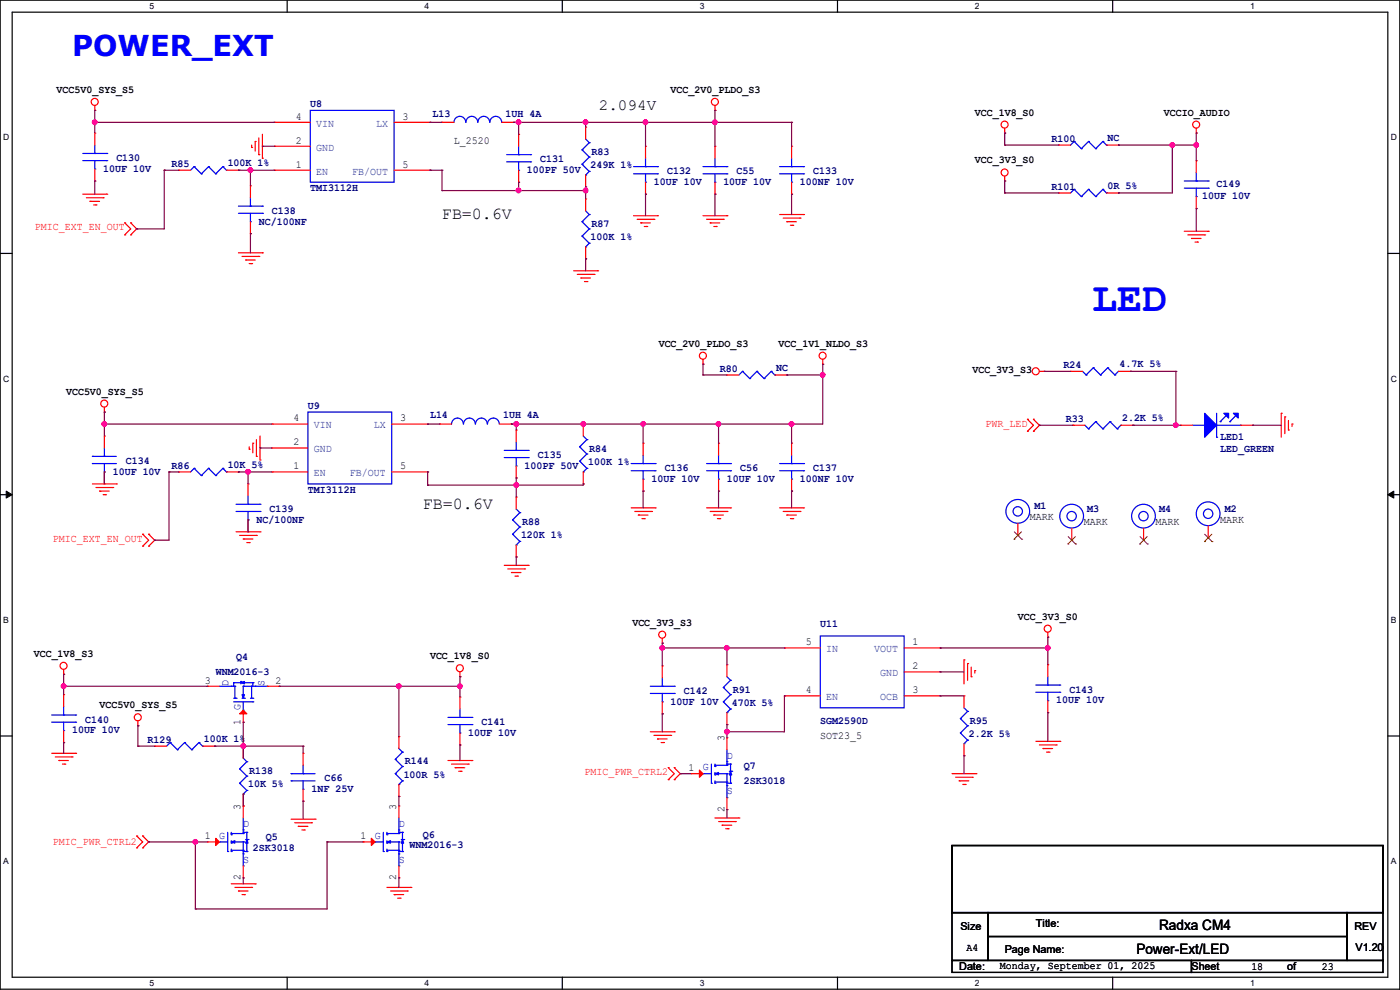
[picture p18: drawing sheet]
<svg xmlns="http://www.w3.org/2000/svg" width="297mm" height="210mm" viewBox="0 0 297 210" stroke-linecap="round" stroke-linejoin="round" font-family="sans-serif">
<defs><g id="words">
<text font-size="8.9" fill="#00f" x="231.7" y="65.9">LED</text>
<text font-size="6.1" fill="#00f" x="15.3" y="12">POWER_EXT</text>
<g font-size="3.6">
<text x="93.8" y="46.5">FB=0.6V</text>
<text x="89.7" y="108">FB=0.6V</text>
</g>
<text font-size="3.3" x="127" y="23.2">2.094V</text>
<g font-size="3">
<text x="245.9" y="197.4">Radxa CM4</text>
<text x="241.1" y="202.4">Power-Ext/LED</text>
</g>
<g font-size="2.3">
<text x="12" y="19.7">VCC5V0_SYS_S5</text>
<text x="142.3" y="19.7">VCC_2V0_PLDO_S3</text>
<text x="62.8" y="25.4">4</text>
<text x="85.4" y="25.4">3</text>
<text x="206.8" y="24.5">VCC_1V8_S0</text>
<text x="246.9" y="24.5">VCCIO_AUDIO</text>
<text x="62.8" y="35.6">1</text>
<text x="62.8" y="30.5">2</text>
<text x="85.4" y="35.6">5</text>
<text x="96.3" y="30.6">L_2520</text>
<text x="206.8" y="34.7">VCC_3V3_S0</text>
<text x="139.7" y="73.5">VCC_2V0_PLDO_S3</text>
<text x="165.1" y="73.5">VCC_1V1_NLDO_S3</text>
<text x="14" y="83.7">VCC5V0_SYS_S5</text>
<text x="206.3" y="79.1">VCC_3V3_S3</text>
<text x="62.3" y="89.4">4</text>
<text x="84.9" y="89.4">3</text>
<text x="62.3" y="94.5">2</text>
<text x="62.3" y="99.6">1</text>
<text x="84.9" y="99.6">5</text>
<text x="218.5" y="110.4">MARK</text>
<text x="229.9" y="111.4">MARK</text>
<text x="245.2" y="111.4">MARK</text>
<text x="258.9" y="110.9">MARK</text>
<text x="215.9" y="131.4">VCC_3V3_S0</text>
<text x="134.2" y="132.7">VCC_3V3_S3</text>
<text x="171" y="136.9">5</text>
<text x="193.6" y="136.9">1</text>
<text x="7.2" y="139.3">VCC_1V8_S3</text>
<text x="91.2" y="139.8">VCC_1V8_S0</text>
<text x="193.6" y="142">2</text>
<text x="43.5" y="145">3</text>
<text x="58.5" y="145">2</text>
<text x="171" y="147.1">4</text>
<text x="193.6" y="147.1">3</text>
<text x="21.1" y="150.2">VCC5V0_SYS_S5</text>
<text x="51.1" y="153.7" transform="rotate(-90 51.1 153.7)">1</text>
<text x="153.7" y="157.3" transform="rotate(-90 153.7 157.3)">3</text>
<text x="174" y="156.8">SOT23_5</text>
<text x="146.1" y="163.6">1</text>
<text x="51.1" y="171.7" transform="rotate(-90 51.1 171.7)">3</text>
<text x="84.1" y="171.7" transform="rotate(-90 84.1 171.7)">3</text>
<text x="153.7" y="172.3" transform="rotate(-90 153.7 172.3)">2</text>
<text x="43.5" y="178.1">1</text>
<text x="76.5" y="178.1">1</text>
<text x="51.1" y="186.7" transform="rotate(-90 51.1 186.7)">2</text>
<text x="84.1" y="186.7" transform="rotate(-90 84.1 186.7)">2</text>
<text x="203.8" y="197.2">Size</text>
<text x="219.8" y="196.7">Title:</text>
<text x="287.3" y="197.2">REV</text>
<text x="205" y="201.8">A4</text>
<text x="213.2" y="202.3">Page Name:</text>
<text x="287.6" y="201.8">V1.20</text>
<text x="203.5" y="205.8">Date:</text>
<text x="212.1" y="205.6">Monday, September 01, 2025</text>
<text x="252.8" y="205.8">Sheet</text>
<text x="265.5" y="205.9">18</text>
<text x="273.1" y="205.8">of</text>
<text x="280.5" y="205.9">23</text>
</g>
<g font-size="2.3" fill="#000080">
<text x="65.8" y="22.7">U8</text>
<text x="91.7" y="24.8">L13</text>
<text x="107.2" y="24.8">1UH 4A</text>
<text x="235" y="29.8">NC</text>
<text x="24.7" y="34.2">C130</text>
<text x="36.4" y="35.4">R85</text>
<text x="48.3" y="35.2">100K 1%</text>
<text x="114.6" y="34.4">C131</text>
<text x="125.3" y="35.7">249K 1%</text>
<text x="125.5" y="32.9">R83</text>
<text x="223.1" y="30.1">R100</text>
<text x="21.9" y="36.4">10UF 10V</text>
<text x="65.8" y="40.5">TMI3112H</text>
<text x="111.8" y="36.7">100PF 50V</text>
<text x="138.7" y="39.2">10UF 10V</text>
<text x="141.5" y="37">C132</text>
<text x="153.5" y="39.2">10UF 10V</text>
<text x="156.3" y="37">C55</text>
<text x="169.7" y="39.2">100NF 10V</text>
<text x="172.5" y="37">C133</text>
<text x="223.1" y="40.3">R101</text>
<text x="235" y="40">0R 5%</text>
<text x="258.1" y="39.8">C149</text>
<text x="54.9" y="47.6">NC/100NF</text>
<text x="57.7" y="45.3">C138</text>
<text x="255.1" y="42.3">10UF 10V</text>
<text x="125.3" y="50.9">100K 1%</text>
<text x="125.5" y="48.1">R87</text>
<text x="237.5" y="77.9">4.7K 5%</text>
<text x="152.7" y="78.9">R80</text>
<text x="164.6" y="78.6">NC</text>
<text x="225.6" y="78.1">R24</text>
<text x="65.3" y="86.7">U9</text>
<text x="91.2" y="88.8">L14</text>
<text x="106.7" y="88.8">1UH 4A</text>
<text x="226.1" y="89.5">R33</text>
<text x="238" y="89.3">2.2K 5%</text>
<text x="125" y="95.9">R84</text>
<text x="258.9" y="93.3">LED1</text>
<text x="258.9" y="95.9">LED_GREEN</text>
<text x="23.9" y="100.7">10UF 10V</text>
<text x="26.7" y="98.4">C134</text>
<text x="36.4" y="99.4">R86</text>
<text x="48.3" y="99.2">10K 5%</text>
<text x="111.3" y="99.4">100PF 50V</text>
<text x="114.1" y="97.2">C135</text>
<text x="124.8" y="98.7">100K 1%</text>
<text x="141" y="99.9">C136</text>
<text x="157" y="99.9">C56</text>
<text x="172.5" y="99.9">C137</text>
<text x="65.3" y="104.5">TMI3112H</text>
<text x="138.2" y="102.2">10UF 10V</text>
<text x="154.2" y="102.2">10UF 10V</text>
<text x="169.7" y="102.2">100NF 10V</text>
<text x="54.4" y="110.9">NC/100NF</text>
<text x="57.2" y="108.6">C139</text>
<text x="110.8" y="111.4">R88</text>
<text x="219.5" y="108.1">M1</text>
<text x="230.7" y="108.6">M3</text>
<text x="245.9" y="108.6">M4</text>
<text x="259.9" y="108.6">M2</text>
<text x="110.5" y="114.2">120K 1%</text>
<text x="174" y="133">U11</text>
<text x="45.8" y="143.1">WNM2016-3</text>
<text x="50.1" y="140.1">Q4</text>
<text x="142.3" y="149.5">10UF 10V</text>
<text x="145.1" y="147.2">C142</text>
<text x="155.2" y="149.7">470K 5%</text>
<text x="155.5" y="146.9">R91</text>
<text x="224.1" y="149.2">10UF 10V</text>
<text x="226.9" y="146.9">C143</text>
<text x="15.3" y="155.6">10UF 10V</text>
<text x="18.1" y="153.3">C140</text>
<text x="102.2" y="153.8">C141</text>
<text x="174" y="153.5">SGM2590D</text>
<text x="205.8" y="153.5">R95</text>
<text x="31.3" y="157.6">R129</text>
<text x="43.2" y="157.4">100K 1%</text>
<text x="99.4" y="156.1">10UF 10V</text>
<text x="205.5" y="156.3">2.2K 5%</text>
<text x="52.6" y="167">10K 5%</text>
<text x="52.9" y="164.2">R138</text>
<text x="68.9" y="165.7">C66</text>
<text x="85.6" y="165">100R 5%</text>
<text x="85.9" y="162.2">R144</text>
<text x="157.8" y="163.2">Q7</text>
<text x="157.8" y="166.2">2SK3018</text>
<text x="66.1" y="168">1NF 25V</text>
<text x="56.4" y="178.2">Q5</text>
<text x="86.9" y="180">WNM2016-3</text>
<text x="89.7" y="177.7">Q6</text>
<text x="53.6" y="180.5">2SK3018</text>
</g>
<g font-size="2.3" fill="#004080">
<text x="67.1" y="26.9">VIN</text>
<text x="79.8" y="26.9">LX</text>
<text x="67.1" y="32">GND</text>
<text x="67.1" y="37">EN</text>
<text x="74.7" y="37">FB/OUT</text>
<text x="66.6" y="96">GND</text>
<text x="66.6" y="90.9">VIN</text>
<text x="79.3" y="90.9">LX</text>
<text x="66.6" y="101">EN</text>
<text x="74.2" y="101">FB/OUT</text>
<text x="175.3" y="138.4">IN</text>
<text x="185.5" y="138.4">VOUT</text>
<text x="186.7" y="143.5">GND</text>
<text x="175.3" y="148.5">EN</text>
<text x="186.7" y="148.5">OCB</text>
</g>
<g font-size="2.3" fill="#f00">
<text x="7.4" y="48.9">PMIC_EXT_EN_OUT</text>
<text x="209.1" y="90.6">PWR_LED</text>
<text x="11.2" y="114.9">PMIC_EXT_EN_OUT</text>
<text x="124" y="164.5">PMIC_PWR_CTRL2</text>
<text x="11.2" y="179.2">PMIC_PWR_CTRL2</text>
</g>
<g font-size="2.3" fill="#00f">
<text x="48.5" y="145.6" transform="rotate(-90 48.5 145.6)">D</text>
<text x="56.1" y="145.6" transform="rotate(-90 56.1 145.6)">S</text>
<text x="51" y="150.7" transform="rotate(-90 51 150.7)">G</text>
<text x="154.2" y="160.9">D</text>
<text x="149.1" y="163.4">G</text>
<text x="154.2" y="168.5">S</text>
<text x="46.5" y="177.9">G</text>
<text x="51.6" y="175.4">D</text>
<text x="79.5" y="177.9">G</text>
<text x="84.6" y="175.4">D</text>
<text x="51.6" y="183">S</text>
<text x="84.6" y="183">S</text>
</g>
<g font-size="1.8">
<text x="31.7" y="1.9">5</text>
<text x="90.1" y="1.9">4</text>
<text x="148.5" y="1.9">3</text>
<text x="206.8" y="1.9">2</text>
<text x="265.2" y="1.9">1</text>
<text x=".7" y="29.8">D</text>
<text x="295.1" y="29.8">D</text>
<text x=".7" y="80.9">C</text>
<text x="295.1" y="80.9">C</text>
<text x=".7" y="132.1">B</text>
<text x="295.1" y="132.1">B</text>
<text x=".7" y="183.3">A</text>
<text x="295.1" y="183.3">A</text>
<text x="31.7" y="209.2">5</text>
<text x="90.1" y="209.2">4</text>
<text x="148.5" y="209.2">3</text>
<text x="206.8" y="209.2">2</text>
<text x="265.2" y="209.2">1</text>
</g>
</g></defs>
<path d="M0 0h297v209.8h-297zM2.6 2.6h291.8v204.7h-291.8z" fill="none" stroke="#000" stroke-width=".25"/>
<g fill="#fff">
<path d="M31.7 .3h1v2h-1z"/>
<path d="M31.7 207.6h1v1.9h-1z"/>
</g>
<path d="M60.9 0v2.6M60.9 207.3v2.5" fill="none" stroke="#000" stroke-width=".25"/>
<g fill="#fff">
<path d="M90.1 .3h1v2h-1z"/>
<path d="M90.1 207.6h1v1.9h-1z"/>
</g>
<path d="M119.3 0v2.6M119.3 207.3v2.5" fill="none" stroke="#000" stroke-width=".25"/>
<g fill="#fff">
<path d="M148.5 .3h.9v2h-.9z"/>
<path d="M148.5 207.6h.9v1.9h-.9z"/>
</g>
<path d="M177.7 0v2.6M177.7 207.3v2.5" fill="none" stroke="#000" stroke-width=".25"/>
<g fill="#fff">
<path d="M206.8 .3h1v2h-1z"/>
<path d="M206.8 207.6h1v1.9h-1z"/>
</g>
<path d="M236.1 0v2.6M236.1 207.3v2.5" fill="none" stroke="#000" stroke-width=".25"/>
<g fill="#fff">
<path d="M265.2 .3h1v2h-1z"/>
<path d="M265.2 207.6h1v1.9h-1z"/>
<path d="M.7 28.2h1.2v1.9h-1.2z"/>
<path d="M295.1 28.2h1.2v1.9h-1.2z"/>
<path d="M.7 79.3h1.2v2h-1.2z"/>
<path d="M295.1 79.3h1.2v2h-1.2z"/>
</g>
<path d="M0 53.8h2.6M294.4 53.8h2.6" fill="none" stroke="#000" stroke-width=".25"/>
<g fill="#fff">
<path d="M.7 130.5h1.2v2h-1.2z"/>
<path d="M295.1 130.5h1.1v2h-1.1z"/>
</g>
<path d="M0 104.9h2.6M294.4 104.9h2.6" fill="none" stroke="#000" stroke-width=".25"/>
<path d="M1.3 104.2l1.3 .7-1.3 .8zM294.4 104.9l1.3-.7v1.5z" fill="#000" stroke="#000" stroke-width=".21"/>
<g fill="#fff">
<path d="M.7 181.7h1.2v2h-1.2z"/>
<path d="M295.1 181.7h1.1v2h-1.1z"/>
</g>
<path d="M0 156.1h2.6M294.4 156.1h2.6M202 179.4h91.4v14.2h-91.4zM202 193.6h7.6v10.2h-7.6zM209.6 193.6h76.2v5.1h-76.2zM209.6 198.7h76.2v5.1h-76.2zM285.8 193.6h7.6v10.2h-7.6zM202 203.8h50.8v2.5h-50.8zM252.8 203.8h40.6v2.5h-40.6z" fill="none" stroke="#000" stroke-width=".25"/>
<g fill="none" stroke="#f00" stroke-width=".25">
<path d="M20.1 23.4h.1M20.1 28.2h.1M20.1 38.4h.1M20.1 22.4v1M20.1 28.2v2.6M20.1 35.9v2.5M37.9 36.1h.1M37.9 36.1h2.5M48 36.1h2.6M50.6 36.1h.1M53.1 39.4h.1M53.1 39.4v2.6"/>
<path d="M53.4 31.3h.1M53.4 30.8v.5M54.1 30h.1M54.1 30v2M54.9 32.8h.1M54.9 29.3v3.5M55.7 33.6h.1M55.7 28.5v5.1M58.2 36.1h.1M58.2 31h.1M58.2 26h.1M58.2 36.1h7.6"/>
<path d="M58.2 26h7.6M58.2 31h7.6M83.6 36.1h7.6M83.6 26h7.6M91.2 26h.1M91.2 36.1h.1M93.8 26h.1M93.8 26h2.5M106.5 26h2.5M109 26h.1M110 28.5h.1M110 38.7h.1"/>
<path d="M110 28.5v2.5M110 36.1v2.6M124.2 27h.1M124.2 39.7h.1M124.2 27v2.5M124.2 37.1v2.6M136.9 31h.1M136.9 31v2.6M136.9 38.7v2.5M151.7 23.4h.1M151.7 31h.1M151.7 22.4v1"/>
<path d="M151.7 31v2.6M151.7 38.7v2.5M167.9 31h.1M167.9 31v2.6M167.9 38.7v2.5M213.1 28.2h.1M213.1 38.4h.1M213.1 27.2v1M213.1 37.4v1M224.6 30.8h.1M224.6 30.8h2.5M234.7 30.8h2.6"/>
<path d="M237.3 30.8h.1M253.8 28.2h.1M253.8 34.1h.1M253.8 27.2v1M253.8 34.1v2.5M17.6 41.2h5M18.3 42h3.6M19.1 42.7h.1M19.1 42.7h2M19.9 43.5h.5M20.4 43.5h.1M21.9 42h.1"/>
<path d="M22.6 41.2h.1M26.5 47.3h.1M26.5 49.8h.1M26.5 47.3l1.2 1.3-1.2 1.2M27.7 49.8h.1M27.7 47.3h.1M27.7 47.3l1.3 1.3-1.3 1.2M50.6 53.6h5.1M51.4 54.4h3.5M52.1 55.2h.1M52.1 55.2h2M52.9 55.9h.5"/>
<path d="M53.1 49.6h.1M53.1 47v2.6M53.4 55.9h.1M54.9 54.4h.1M55.7 53.6h.1M121.7 57.4h5.1M122.5 58.2h3.5M123.2 59h.1M123.2 59h2.1M124 59.7h.5M124.2 42.2h.1M124.2 54.9h.1"/>
<path d="M124.2 42.2v2.5M124.2 52.4v2.5M124.5 59.7h.1M126 58.2h.1M126.8 57.4h.1M134.4 45.8h5.1M135.2 46.5h3.5M135.9 47.3h.1M135.9 47.3h2.1M136.7 48h.5M136.9 41.2h.1M137.2 48h.1"/>
<path d="M138.7 46.5h.1M139.5 45.8h.1M149.1 45.8h5.1M149.9 46.5h3.6M150.7 47.3h.1M150.7 47.3h2M151.4 48h.5M151.7 41.2h.1M151.9 48h.1M153.5 46.5h.1M154.2 45.8h.1M165.4 45.5h5.1"/>
<path d="M166.2 46.3h3.5M166.9 47h.1M166.9 47h2.1M167.7 47.8h.5M167.9 41.2h.1M168.2 47.8h.1M169.7 46.3h.1M170.5 45.5h.1M224.6 40.9h.1M224.6 40.9h2.5M234.7 40.9h2.6M237.3 40.9h.1"/>
<path d="M251.2 49.1h5.1M252 49.8h3.6M252.8 50.6h.1M252.8 50.6h2M253.5 51.4h.5M253.8 44.2h.1M253.8 41.7v2.5M254 51.4h.1M255.6 49.8h.1M256.3 49.1h.1M149.1 77.3h.1M149.1 76.2v1.1"/>
<path d="M154.2 79.5h.1M154.2 79.5h2.6M164.4 79.5h2.5M166.9 79.5h.1M174.5 77.3h.1M174.5 76.2v1.1M220.5 78.8h1M221.5 78.8h.1M227.1 78.8h.1M227.1 78.8h2.6M237.3 78.8h2.5M239.8 78.8h.1"/>
<path d="M22.1 87.4h.1M22.1 92.5h.1M22.1 86.4v1M22.1 92.5v2.5M52.9 95.3h.1M52.9 94.8v.5M53.6 94h.1M53.6 94v2.1M54.4 96.8h.1M54.4 93.3v3.5M55.2 97.6h.1M55.2 92.5v5.1"/>
<path d="M57.7 95h.1M57.7 90h.1M57.7 95h7.6M57.7 90h7.6M83.1 90h7.6M90.7 90h.1M93.3 90h.1M93.3 90h2.5M106 90h2.5M108.5 90h.1M109.5 91.2h.1M109.5 91.2v2.6"/>
<path d="M109.5 98.8v2.6M123.7 90h.1M123.7 90v2.5M136.4 94h.1M136.4 94v2.6M152.4 94h.1M152.4 94v2.6M167.9 94h.1M167.9 94v2.6M218 91.5h.1M218 88.9h.1M218 88.9l1.2 1.3-1.2 1.3"/>
<path d="M219.2 88.9h.1M219.2 91.5h.1M219.2 88.9l1.3 1.3-1.3 1.3M227.6 90.2h.1M227.6 90.2h2.6M237.8 90.2h2.5M240.3 90.2h.1M250.5 90.2h.1M250.5 90.2h2.5M263.2 90.2h2.5M265.7 90.2h.1M271.8 87.7h.1"/>
<path d="M271.8 87.7v5.1M272.6 88.4h.1M272.6 88.4v3.6M273.3 91.2h.1M273.3 89.2v2M274.1 90h.1M274.1 90v.5M19.6 102.7h5.1M20.4 103.4h3.5M21.1 104.2h.1M21.1 104.2h2.1M21.9 104.9h.5"/>
<path d="M22.1 102.7h.1M22.1 100.1v2.6M22.4 104.9h.1M23.9 103.4h.1M24.7 102.7h.1M30.3 113.3h.1M30.3 115.9h.1M30.3 113.3l1.2 1.3-1.2 1.3M31.5 115.9h.1M31.5 113.3h.1M31.5 113.3l1.3 1.3-1.3 1.3M37.9 100.1h.1"/>
<path d="M37.9 100.1h2.5M48 100.1h2.6M50.1 112.8h5.1M50.6 100.1h.1M50.8 113.6h3.6M51.6 114.3h.1M51.6 114.3h2M52.4 115.1h.5M52.6 102.7h.1M52.6 112.8h.1M52.6 102.7v2.5M52.6 110.3v2.5"/>
<path d="M52.9 115.1h.1M54.4 113.6h.1M55.2 112.8h.1M57.7 100.1h.1M57.7 100.1h7.6M83.1 100.1h7.6M90.7 100.1h.1M107 119.9h5.1M109.5 105.5h.1M109.5 118.2h.1M109.5 101.4h.1M109.5 105.5v2.5"/>
<path d="M109.5 115.6v2.6M112.1 119.9h.1M123.7 102.7h.1M123.7 100.1v2.6M133.9 107.7h5.1M134.7 108.5h3.5M135.4 109.3h.1M135.4 109.3h2.1M136.2 110h.5M136.4 104.2h.1M136.4 101.6v2.6M136.7 110h.1"/>
<path d="M138.2 108.5h.1M139 107.7h.1M149.9 107.7h5.1M150.7 108.5h3.5M151.4 109.3h.1M151.4 109.3h2.1M152.2 110h.5M152.4 104.2h.1M152.4 101.6v2.6M152.7 110h.1M154.2 108.5h.1M155 107.7h.1"/>
<path d="M165.4 107.7h5.1M166.2 108.5h3.5M166.9 109.3h.1M166.9 109.3h2.1M167.7 110h.5M167.9 104.2h.1M167.9 101.6v2.6M168.2 110h.1M169.7 108.5h.1M170.5 107.7h.1M215.9 113.6h.1M215.9 111v2.6"/>
<path d="M227.4 114.6h.1M227.4 112.1v2.5M242.6 114.6h.1M242.6 112.1v2.5M256.3 114.1h.1M256.3 111.5v2.6M107.7 120.7h3.6M108.5 121.5h.1M108.5 121.5h2M109.3 122.2h.5M109.8 122.2h.1M111.3 120.7h.1"/>
<path d="M140.5 136.4h.1M140.5 135.4v1M166.4 137.5h.1M166.4 137.5h7.6M191.8 137.5h7.6M199.4 137.5h.1M204.5 140h.1M204.5 140v5.1M222.3 135.2h.1M222.3 134.2v1M11 159.8h5M13.5 143h.1"/>
<path d="M13.5 147.4h.1M13.5 157.5h.1M13.5 142v1M13.5 147.4v2.5M13.5 155v2.5M16 159.8h.1M29.3 154h.1M29.3 153v1M32.8 158.3h.1M32.8 158.3h2.5M43 158.3h2.5M44 145.6h.1"/>
<path d="M44 145.6h2.5M45.5 158.3h.1M51.6 158.3h.1M51.6 153.2h.1M51.6 150.7v2.5M51.6 158.3v2.5M56.7 145.6h2.5M59.2 145.6h.1M64.3 159.8h.1M64.3 159.8v2.5M84.6 156.3h.1M84.6 156.3v2.5"/>
<path d="M97.6 143.6h.1M97.6 147.9h.1M97.6 158h.1M97.6 142.5v1.1M97.6 147.9v2.5M97.6 155.5v2.5M138 155.2h5M138.7 156h3.6M139.5 156.8h.1M139.5 156.8h2M140.3 157.5h.5M140.5 141.3h.1"/>
<path d="M140.5 151.4h.1M140.5 141.3v2.5M140.5 148.9v2.5M140.8 157.5h.1M142.3 156h.1M143 155.2h.1M154.2 141h.1M154.2 153.7h.1M154.2 156.5h.1M154.2 141v2.6M154.2 151.2v2.5M154.2 156.5v2.5"/>
<path d="M166.4 147.6h.1M166.4 147.6h7.6M191.8 147.6h7.6M191.8 142.5h7.6M199.4 147.6h.1M199.4 142.5h.1M204.5 147.6h.1M204.5 147.6v2.6M204.5 157.8v2.5M205.3 140.8h.1M205.3 140.8v3.5M206 143.6h.1"/>
<path d="M206 141.5v2.1M206.8 142.3h.1M206.8 142.3v.5M219.8 157.3h5M220.5 158h3.6M221.3 158.8h.1M221.3 158.8h2M222 159.6h.5M222.3 141h.1M222.3 151.2h.1M222.3 141v2.6M222.3 148.6v2.6"/>
<path d="M222.5 159.6h.1M224.1 158h.1M224.8 157.3h.1M11.7 160.6h3.6M12.5 161.3h.1M12.5 161.3h2M13.3 162.1h.5M13.8 162.1h.1M15.3 160.6h.1M29 177.3h.1M29 179.9h.1M29 177.3l1.3 1.3-1.3 1.3"/>
<path d="M30.3 179.9h.1M30.3 177.3h.1M30.3 177.3l1.2 1.3-1.2 1.3M44 178.6h.1M44 178.6h2.5M51.6 171h.1M51.6 168.4v5.1M61.8 173.8h5M62.5 174.5h3.6M63.3 175.3h.1M63.3 175.3h2M64.1 176.1h.5"/>
<path d="M64.3 170h.1M64.3 167.4v2.6M64.6 176.1h.1M66.1 174.5h.1M66.8 173.8h.1M77 178.6h.1M77 178.6h2.5M84.6 169h.1M84.6 171h.1M84.6 166.4v2.6M84.6 171v2.5M95 161.3h5.1"/>
<path d="M95.8 162.1h3.6M96.6 162.9h.1M96.6 162.9h2M97.3 163.6h.5M97.8 163.6h.1M99.4 162.1h.1M100.1 161.3h.1M141.8 162.9h.1M141.8 165.4h.1M141.8 162.9l1.2 1.2-1.2 1.3M143 165.4h.1M143 162.9h.1"/>
<path d="M143 162.9l1.3 1.2-1.3 1.3M146.6 164.1h.1M146.6 164.1h2.5M151.7 173.5h5.1M152.4 174.3h3.6M153.2 175h.1M153.2 175h2M154 175.8h.5M154.2 171.7h.1M154.2 169.2v2.5M154.5 175.8h.1M156 174.3h.1"/>
<path d="M156.8 173.5h.1M202 164.1h5.1M202.7 164.9h3.6M203.5 165.7h.1M203.5 165.7h2M204.3 166.4h.5M204.5 160.3h.1M204.8 166.4h.1M206.3 164.9h.1M207.1 164.1h.1M49.1 187.5h5M49.8 188.3h3.6"/>
<path d="M50.6 189h.1M50.6 189h2M51.4 189.8h.5M51.6 186.2h.1M51.6 183.7v2.5M51.9 189.8h.1M53.4 188.3h.1M54.1 187.5h.1M82.1 188.3h5.1M82.8 189h3.6M83.6 189.8h.1M83.6 189.8h2"/>
<path d="M84.4 190.5h.5M84.6 186.2h.1M84.6 183.7v2.5M84.9 190.5h.1M86.4 189h.1M87.2 188.3h.1"/>
<circle cx="20.1" cy="21.6" r=".74"/>
<circle cx="151.7" cy="21.6" r=".74"/>
<circle cx="213.1" cy="26.4" r=".74"/>
<circle cx="213.1" cy="36.6" r=".74"/>
<circle cx="253.8" cy="26.4" r=".74"/>
<circle cx="149.1" cy="75.5" r=".74"/>
<circle cx="174.5" cy="75.5" r=".74"/>
<circle cx="219.7" cy="78.8" r=".74"/>
<circle cx="22.1" cy="85.6" r=".74"/>
<circle cx="140.5" cy="134.6" r=".74"/>
<circle cx="222.3" cy="133.4" r=".74"/>
<circle cx="13.5" cy="141.2" r=".74"/>
<circle cx="29.2" cy="152.2" r=".74"/>
<circle cx="97.6" cy="141.8" r=".74"/>
</g>
<g fill="none" stroke="#00f" stroke-width=".25">
<path d="M17.6 34.1h5M17.6 32.6h5M20.1 35.9h.1M20.1 32.6h.1M20.1 30.8v1.8M20.1 34.1v1.8M22.6 34.1h.1M22.6 32.6h.1M41.2 35.3h.1M41.2 35.3l-.8 .8M41.2 35.3l1.5 1.6M42.7 36.9h.1"/>
<path d="M44.2 35.3h.1M44.2 35.3l-1.5 1.6M44.2 35.3l1.6 1.6M45.8 36.9h.1M47.3 35.3h.1M47.3 35.3l-1.5 1.6M47.3 35.3l.7 .8M48 36.1h.1M65.8 23.4h17.8v15.3h-17.8zM98.8 26a1.25 1.25 0 0 0-1.2-1.3 1.25 1.25 0 0 0-1.3 1.3M101.3 26a1.25 1.25 0 0 0-1.2-1.3 1.25 1.25 0 0 0-1.3 1.3M103.9 26a1.25 1.25 0 0 0-1.3-1.3 1.25 1.25 0 0 0-1.2 1.3"/>
<path d="M106.4 26a1.25 1.25 0 0 0-1.2-1.3 1.25 1.25 0 0 0-1.3 1.3M107.5 34.3h5.1M107.5 32.8h5.1M110 36.1h.1M110 32.8h.1M110 31v1.8M110 34.3v1.8M112.6 34.3h.1M112.6 32.8h.1M123.5 31.8h.1M123.5 34.8h.1M123.5 31.8l1.5 1.5"/>
<path d="M123.5 34.8l1.5 1.6M124.2 37.1h.1M124.2 29.5l.8 .8M125 30.3h.1M125 33.3h.1M125 36.4h.1M125 30.3l-1.5 1.5M125 33.3l-1.5 1.5M125 36.4l-.8 .7M134.4 36.9h5.1M134.4 35.3h5.1M136.9 38.7h.1"/>
<path d="M136.9 35.3h.1M136.9 33.6v1.7M136.9 36.9v1.8M139.5 36.9h.1M139.5 35.3h.1M149.1 36.9h5.1M149.1 35.3h5.1M151.7 38.7h.1M151.7 35.3h.1M151.7 33.6v1.7M151.7 36.9v1.8M154.2 36.9h.1"/>
<path d="M154.2 35.3h.1M165.4 36.9h5.1M165.4 35.3h5.1M167.9 38.7h.1M167.9 35.3h.1M167.9 33.6v1.7M167.9 36.9v1.8M170.5 36.9h.1M170.5 35.3h.1M227.9 30h.1M227.9 30l-.8 .8M227.9 30l1.5 1.5"/>
<path d="M229.4 31.5h.1M230.9 30h.1M230.9 30l-1.5 1.5M230.9 30l1.6 1.5M232.5 31.5h.1M234 30h.1M234 30l-1.5 1.5M234 30l.7 .8M234.7 30.8h.1M251.2 39.9h5.1M251.2 38.4h5.1M253.8 38.4h.1"/>
<path d="M253.8 36.6v1.8M253.8 39.9v1.8M256.3 39.9h.1M256.3 38.4h.1M50.6 45.3h5.1M50.6 43.7h5.1M53.1 47h.1M53.1 43.7h.1M53.1 42v1.7M53.1 45.3v1.7M55.7 45.3h.1M55.7 43.7h.1"/>
<path d="M123.5 47h.1M123.5 50.1h.1M123.5 47l1.5 1.6M123.5 50.1l1.5 1.5M124.2 52.4h.1M124.2 44.7l.8 .8M125 45.5h.1M125 48.6h.1M125 51.6h.1M125 45.5l-1.5 1.5M125 48.6l-1.5 1.5M125 51.6l-.8 .8"/>
<path d="M227.9 40.2h.1M227.9 40.2l-.8 .7M227.9 40.2l1.5 1.5M229.4 41.7h.1M230.9 40.2h.1M230.9 40.2l-1.5 1.5M230.9 40.2l1.6 1.5M232.5 41.7h.1M234 40.2h.1M234 40.2l-1.5 1.5M234 40.2l.7 .7M234.7 40.9h.1"/>
<path d="M253.8 41.7h.1M157.5 78.8h.1M157.5 78.8l-.7 .7M157.5 78.8l1.5 1.5M160.6 78.8h.1M160.6 78.8l-1.6 1.5M160.6 78.8l1.5 1.5M163.6 78.8h.1M163.6 78.8l-1.5 1.5M163.6 78.8l.8 .7M164.4 79.5h.1M229.7 78.8l.7 .7"/>
<path d="M230.4 79.5h.1M231.9 78h.1M231.9 78l-1.5 1.5M231.9 78l1.6 1.5M233.5 79.5h.1M235 78h.1M235 78l-1.5 1.5M235 78l1.5 1.5M236.5 79.5h.1M237.3 78.8h.1M237.3 78.8l-.8 .7M19.6 98.3h.1"/>
<path d="M19.6 96.8h.1M19.6 98.3h5.1M19.6 96.8h5.1M22.1 96.8h.1M22.1 95v1.8M22.1 98.3v1.8M41.2 99.4h.1M41.2 99.4l-.8 .7M41.2 99.4l1.5 1.5M44.2 99.4h.1M44.2 99.4l-1.5 1.5M44.2 99.4l1.6 1.5"/>
<path d="M47.3 99.4h.1M47.3 99.4l-1.5 1.5M47.3 99.4l.7 .7M65.3 87.4h17.8v15.3h-17.8zM98.3 90a1.25 1.25 0 0 0-1.3-1.3 1.25 1.25 0 0 0-1.2 1.3M100.8 90a1.25 1.25 0 0 0-1.2-1.3 1.25 1.25 0 0 0-1.3 1.3M103.4 90a1.25 1.25 0 0 0-1.3-1.3 1.25 1.25 0 0 0-1.2 1.3M105.9 90a1.25 1.25 0 0 0-1.2-1.3 1.25 1.25 0 0 0-1.3 1.3M107 97.1h5.1M107 95.5h5.1M109.5 98.8h.1M109.5 95.5h.1"/>
<path d="M109.5 93.8v1.7M109.5 97.1v1.7M112.1 97.1h.1M112.1 95.5h.1M123 94.8h.1M123 97.8h.1M123 94.8l1.5 1.5M123 97.8l1.5 1.6M123.7 92.5l.8 .8M124.5 93.3h.1M124.5 96.3h.1M124.5 99.4h.1"/>
<path d="M124.5 93.3l-1.5 1.5M124.5 96.3l-1.5 1.5M124.5 99.4l-.8 .7M133.9 99.9h5.1M133.9 98.3h5.1M136.4 98.3h.1M136.4 96.6v1.7M136.4 99.9v1.7M139 99.9h.1M139 98.3h.1M149.9 99.9h5.1M149.9 98.3h5.1"/>
<path d="M152.4 98.3h.1M152.4 96.6v1.7M152.4 99.9v1.7M155 99.9h.1M155 98.3h.1M159 80.3h.1M162.1 80.3h.1M165.4 99.9h5.1M165.4 98.3h5.1M167.9 98.3h.1M167.9 96.6v1.7M167.9 99.9v1.7"/>
<path d="M170.5 99.9h.1M170.5 98.3h.1M230.2 90.2l.7 .8M230.9 91h.1M232.5 89.5h.1M232.5 89.5l-1.6 1.5M232.5 89.5l1.5 1.5M234 91h.1M235.5 89.5h.1M235.5 89.5l-1.5 1.5M235.5 89.5l1.5 1.5M237 91h.1"/>
<path d="M237.8 90.2h.1M237.8 90.2l-.8 .8M253 90.2h2.6M255.6 90.2h.1M258.1 92.8h.1M258.1 87.7v5.1M258.1 90.2h5.1M258.9 89.5h.1M260.1 88.2l-1.2 1.3M260.9 89.5h.1M262.2 88.2l-1.3 1.3M263.2 90.2h.1"/>
<path d="M22.1 100.1h.1M42.7 100.9h.1M45.8 100.9h.1M48 100.1h.1M50.1 108.5h5.1M50.1 107h5.1M52.6 110.3h.1M52.6 107h.1M52.6 105.2v1.8M52.6 108.5v1.8M55.2 108.5h.1M55.2 107h.1"/>
<path d="M108.8 110.3h.1M108.8 113.3h.1M108.8 110.3l1.5 1.5M108.8 113.3l1.5 1.6M109.5 115.6h.1M109.5 108l.8 .8M110.3 108.8h.1M110.3 111.8h.1M110.3 114.9h.1M110.3 108.8l-1.5 1.5M110.3 111.8l-1.5 1.5M110.3 114.9l-.8 .7"/>
<path d="M123.7 100.1h.1M136.4 101.6h.1M152.4 101.6h.1M167.9 101.6h.1M174 134.9h17.8v15.3h-17.8zM11 153.2h5M11 151.7h5M13.5 155h.1M13.5 151.7h.1M13.5 149.9v1.8M13.5 153.2v1.8M16 153.2h.1"/>
<path d="M16 151.7h.1M36.1 157.5h.1M36.1 157.5l-.8 .8M36.1 157.5l1.5 1.5M37.6 159h.1M39.2 157.5h.1M39.2 157.5l-1.6 1.5M39.2 157.5l1.5 1.5M40.7 159h.1M42.2 157.5h.1M42.2 157.5l-1.5 1.5M42.2 157.5l.8 .8"/>
<path d="M43 158.3h.1M46.5 145.6h3.3M49.1 145.6h.1M49.6 144.8h.1M49.6 145.6h.1M49.6 144.8h1.5M49.6 144.8v.8M49.6 148.1h.5M49.6 148.9h4M49.8 145.6h.1M49.8 148.1h.1M49.8 145.6v2.5"/>
<path d="M50.1 148.1h.1M51.1 144.6h.1M51.1 144.6v.5M51.4 148.1h.5M51.6 150.7h.1M51.6 145.6h.1M51.6 145.6v1.8M51.6 148.9v1.8M51.6 145.6h5.1M51.9 148.1h.1M51.9 144.8h1.7M53.1 148.1h.5"/>
<path d="M53.4 145.6h.1M53.4 145.6v2.5M53.6 144.8h.1M53.6 148.1h.1M53.6 148.9h.1M53.6 144.8v.8M54.1 145.6h.1M56.7 145.6h.1M84.6 158.8l.8 .8M85.4 159.6h.1M85.4 159.6l-1.5 1.5M95 153.7h5.1"/>
<path d="M95 152.2h5.1M97.6 155.5h.1M97.6 152.2h.1M97.6 150.4v1.8M97.6 153.7v1.8M100.1 153.7h.1M100.1 152.2h.1M138 147.1h5M138 145.6h5M140.5 148.9h.1M140.5 145.6h.1M140.5 143.8v1.8"/>
<path d="M140.5 147.1v1.8M143 147.1h.1M143 145.6h.1M153.5 145.8h.1M153.5 148.9h.1M153.5 145.8l1.5 1.6M153.5 148.9l1.5 1.5M154.2 151.2h.1M154.2 143.6l.8 .7M154.2 159v3.3M155 144.3h.1M155 147.4h.1"/>
<path d="M155 150.4h.1M155 144.3l-1.5 1.5M155 147.4l-1.5 1.5M155 150.4l-.8 .8M203.8 152.4h.1M203.8 155.5h.1M203.8 152.4l1.5 1.6M203.8 155.5l1.5 1.5M204.5 157.8h.1M204.5 150.2l.8 .7M205.3 150.9h.1M205.3 154h.1"/>
<path d="M205.3 157h.1M205.3 150.9l-1.5 1.5M205.3 154l-1.5 1.5M205.3 157l-.8 .8M219.8 146.9h5M219.8 145.3h5M222.3 148.6h.1M222.3 145.3h.1M222.3 143.6v1.7M222.3 146.9v1.7M224.8 146.9h.1M224.8 145.3h.1"/>
<path d="M46.5 178.6h.1M46.5 178.6h1.8M48.3 176.6v4M49.1 176.8h.1M49.1 178.9h.1M49.1 177.1h.1M49.1 176.8h2.5M49.1 176.6v.5M49.1 178.4v.5M49.8 178.6h1.8M50.8 163.1h.1M50.8 166.2h.1"/>
<path d="M50.8 166.2l1.6 1.5M50.8 163.1l1.6 1.5M51.6 176.8h.1M51.6 176.6h.1M51.6 178.6h.1M51.6 176.1h.1M51.6 168.4h.1M51.6 173.5v3.3M51.6 178.6v5.1M51.6 176.6h.8M51.6 160.8l.8 .8M52.1 178.1h.5"/>
<path d="M52.4 176.6h.1M52.4 161.6h.1M52.4 164.6h.1M52.4 167.7h.1M52.4 176.6v1.5M52.4 178.9v1.7M52.4 161.6l-1.6 1.5M52.4 164.6l-1.6 1.6M52.4 167.7l-.8 .7M52.6 178.1h.1M61.8 165.7h.1M61.8 164.1h.1"/>
<path d="M61.8 165.7h5M61.8 164.1h5M64.3 167.4h.1M64.3 164.1h.1M64.3 162.3v1.8M64.3 165.7v1.7M79.5 178.6h.1M79.5 178.6h1.8M81.3 176.6v4M82.1 176.8h.1M82.1 178.9h.1M82.1 177.1h.1"/>
<path d="M82.1 176.8h2.5M82.1 176.6v.5M82.1 178.4v.5M82.8 178.6h1.8M83.9 161.1h.1M83.9 164.1h.1M83.9 161.1l1.5 1.5M83.9 164.1l1.5 1.6M84.6 166.4h.1M84.6 176.8h.1M84.6 176.6h.1M84.6 178.6h.1"/>
<path d="M84.6 176.1h.1M84.6 176.6h.8M84.6 173.5v3.3M84.6 178.6v5.1M85.1 178.1h.5M85.4 162.6h.1M85.4 165.7h.1M85.4 176.6h.1M85.4 162.6l-1.5 1.5M85.4 165.7l-.8 .7M85.4 176.6v1.5M85.4 178.9v1.7"/>
<path d="M85.6 178.1h.1M149.1 164.1h.1M149.1 164.1h1.8M150.9 166.2h.1M150.9 162.1v4.1M151.7 162.3h.1M151.7 164.4h.1M151.7 166.2h.1M151.7 162.6h.1M151.7 162.3h2.5M151.7 165.9h2.5M151.7 162.1v.5"/>
<path d="M151.7 163.9v.5M151.7 165.7v.5M152.4 164.1h1.8M154.2 162.3h.1M154.2 165.9h.1M154.2 166.7h.1M154.2 162.1h.1M154.2 164.1h.1M154.2 169.2h.1M154.2 161.6h.1M154.2 164.1v5.1M154.2 166.2h.8"/>
<path d="M154.2 162.1h.8M154.7 163.6h.5M155 166.2h.1M155 162.1h.1M155 162.1v1.5M155 164.4v1.8M155.2 163.6h.1M48.3 180.6h.1M49.1 180.6h.1M49.1 180.4h2.5M49.1 180.1v.5M51.6 180.4h.1"/>
<path d="M51.6 181.1h.1M51.6 183.7h.1M51.6 180.6h.8M52.4 180.6h.1M81.3 180.6h.1M82.1 180.6h.1M82.1 180.4h2.5M82.1 180.1v.5M84.6 180.4h.1M84.6 181.1h.1M84.6 183.7h.1M84.6 180.6h.8"/>
<path d="M85.4 180.6h.1"/>
<circle cx="215.9" cy="108.5" r="2.52"/>
<circle cx="215.9" cy="108.5" r=".99"/>
<circle cx="227.4" cy="109.5" r="2.52"/>
<circle cx="227.4" cy="109.5" r=".99"/>
<circle cx="242.6" cy="109.5" r="2.52"/>
<circle cx="242.6" cy="109.5" r=".99"/>
<circle cx="256.3" cy="109" r="2.52"/>
<circle cx="256.3" cy="109" r=".99"/>
</g>
<g fill="none" stroke="#804000" stroke-width=".21">
<path d="M215.1 114.4h.1M215.2 112.8l1.5 1.6M216.7 112.8l-1.6 1.6M216.7 114.4h.1M226.6 115.4h.1M226.6 113.8l1.6 1.6M228.1 113.8l-1.5 1.6M228.2 115.4h.1M241.8 115.4h.1M241.9 113.8l1.5 1.6M243.4 113.8l-1.6 1.6M243.4 115.4h.1"/>
<path d="M255.5 114.9h.1M255.6 113.3l1.5 1.6M257.1 113.3l-1.6 1.6M257.1 114.9h.1"/>
</g>
<g fill="#00f" stroke="#00f" stroke-width=".25">
<path d="M49.1 178.6l.7-.2v.5z"/>
<path d="M52.4 178.1l.2 .8h-.5z"/>
<path d="M82.1 178.6l.7-.2v.5z"/>
<path d="M85.4 178.1l.2 .8h-.5z"/>
<path d="M151.7 164.1l.7-.2v.5z"/>
<path d="M155 163.6l.2 .8h-.5z"/>
<path d="M51.4 147.4h.5l-.3 .7z"/>
<path d="M51.1 144.8l.8-.2v.5z"/>
<path d="M255.6 87.7l2.5 2.5-2.5 2.6z"/>
<path d="M259.6 87.7h1v1z"/>
<path d="M261.7 87.7h1v1z"/>
</g>
<g fill="#f00" stroke="#f00" stroke-width=".25">
<path d="M45.8 177.8l.7 .8-.7 .8z"/>
<path d="M78.8 177.8l.7 .8-.7 .8z"/>
<path d="M148.4 163.4l.7 .7-.7 .8z"/>
<path d="M51.6 150.7l.8 .7h-1.6z"/>
</g>
<g fill="none" stroke="#800040" stroke-width=".25">
<path d="M20.1 23.4h.1M20.1 26h.1M20.1 38.4h.1M20.1 23.4v4.8M20.1 38.4v2.8M20.1 26h38.1M34.8 36.1h.1M34.8 36.1h3.1M34.8 36.1v12.5h-5.8M50.6 36.1h.1M50.6 36.1h7.6M53.1 36.1h.1"/>
<path d="M53.1 36.1v3.3M55.7 31h.1M55.7 31h2.5M91.2 26h.1M91.2 36.1h.1M91.2 26h2.6M91.2 36.1h2.6M93.8 36.1h.1M93.8 36.1v4.3M109 26h.1M109 26h58.9M110 26h.1"/>
<path d="M110 38.7h.1M110 26v2.5M110 38.7v1.7M124.2 26h.1M124.2 39.7h.1M124.2 26v1M124.2 39.7v2.5M136.9 26h.1M136.9 26v5M151.7 23.4h.1M151.7 26h.1M151.7 23.4v7.6"/>
<path d="M167.9 26h.1M167.9 26v5M213.1 28.2h.1M213.1 30.8h.1M213.1 38.4h.1M213.1 28.2v2.6M213.1 38.4v2.5M213.1 30.8h11.5M237.3 30.8h.1M237.3 30.8h16.5M248.7 30.8h.1M248.7 30.8v10.1h-11.4"/>
<path d="M253.8 28.2h.1M253.8 30.8h.1M253.8 28.2v5.9M29 48.6h.1M53.1 49.6h.1M53.1 49.6v4M93.8 40.4h.1M93.8 40.4h30.4M110 40.4h.1M124.2 54.9h.1M124.2 40.4h.1M124.2 54.9v2.5"/>
<path d="M136.9 41.2h.1M136.9 41.2v4.6M151.7 41.2h.1M151.7 41.2v4.6M167.9 41.2h.1M167.9 41.2v4.3M213.1 40.9h.1M213.1 40.9h11.5M237.3 40.9h.1M253.8 44.2h.1M253.8 44.2v4.9M149.1 77.3h.1"/>
<path d="M149.1 79.5h.1M149.1 77.3v2.2M149.1 79.5h5.1M166.9 79.5h.1M166.9 79.5h7.6M174.5 77.3h.1M174.5 79.5h.1M174.5 77.3v12.7h-66M221.5 78.8h.1M221.5 78.8h5.6M239.8 78.8h.1M239.8 78.8h9.7"/>
<path d="M249.5 78.8h.1M249.5 78.8v11.4M22.1 87.4h.1M22.1 90h.1M22.1 87.4v5.1M22.1 90h35.6M55.2 95h.1M55.2 95h2.5M90.7 90h.1M90.7 90h2.6M108.5 90h.1M109.5 90h.1"/>
<path d="M109.5 90v1.2M123.7 90h.1M136.4 90h.1M136.4 90v4M152.4 90h.1M152.4 90v4M167.9 90h.1M167.9 90v4M220.5 90.2h.1M220.5 90.2h7.1M240.3 90.2h.1M240.3 90.2h10.2"/>
<path d="M249.5 90.2h.1M265.7 90.2h.1M265.7 90.2h6.1M22.1 100.1h.1M22.1 100.1v2.6M32.8 114.6h.1M35.9 100.1h.1M35.9 100.1h2M35.9 100.1v14.5h-3.1M50.6 100.1h.1M50.6 100.1h7.1M52.6 110.3h.1"/>
<path d="M52.6 100.1h.1M52.6 100.1v2.6M52.6 110.3v2.5M90.7 102.9h.1M90.7 100.1h.1M90.7 100.1v2.8M109.5 101.4h.1M109.5 102.9h.1M109.5 118.2h.1M109.5 101.4v4.1M109.5 118.2v1.7M123.7 102.7h.1"/>
<path d="M123.7 102.7v.2h-33M136.4 104.2h.1M136.4 104.2v3.5M152.4 104.2h.1M152.4 104.2v3.5M167.9 104.2h.1M167.9 104.2v3.5M140.5 136.4h.1M140.5 137.5h.1M140.5 136.4v4.9M140.5 137.5h25.9M154.2 137.5h.1"/>
<path d="M154.2 137.5v3.5M199.4 137.5h.1M199.4 137.5h22.9M222.3 135.2h.1M222.3 137.5h.1M222.3 135.2v5.8M13.5 143h.1M13.5 145.6h.1M13.5 157.5h.1M13.5 145.6h30.5M13.5 143v4.4M13.5 157.5v2.3"/>
<path d="M29.3 154h.1M29.3 158.3h.1M29.3 154v4.3M29.3 158.3h3.5M45.5 158.3h.1M45.5 158.3h18.8M51.6 153.2h.1M51.6 158.3h.1M51.6 153.2v7.6M59.2 145.6h.1M59.2 145.6h38.4M64.3 158.3h.1"/>
<path d="M64.3 158.3v1.5M84.6 145.6h.1M84.6 145.6v10.7M97.6 143.6h.1M97.6 145.6h.1M97.6 158h.1M97.6 143.6v4.3M97.6 158v3.3M140.5 151.4h.1M140.5 151.4v3.8M154.2 155.2h.1M154.2 153.7h.1"/>
<path d="M154.2 153.7v2.8M166.4 147.6h.1M166.4 147.6v7.6h-12.2M199.4 142.5h.1M199.4 147.6h.1M199.4 142.5h5.1M199.4 147.6h5.1M222.3 151.2h.1M222.3 151.2v6.1M31.5 178.6h.1M31.5 178.6h12.5M41.4 178.6h.1"/>
<path d="M41.4 178.6v14.2M51.6 168.4h.1M51.6 168.4v2.6M64.3 170h.1M64.3 170v3.8M69.4 178.6h.1M69.4 178.6v14.2h-28M69.4 178.6h7.6M84.6 169h.1M84.6 169v2M144.3 164.1h.1M144.3 164.1h2.3"/>
<path d="M154.2 171.7h.1M154.2 171.7v1.8M204.5 160.3h.1M204.5 160.3v3.8M41.4 192.8h.1M51.6 186.2h.1M51.6 186.2v1.3M84.6 186.2h.1M84.6 186.2v2.1"/>
</g>
<g fill="#f0f" stroke="#f0f" stroke-width=".25">
<circle cx="154.2" cy="137.4" r=".49"/>
<circle cx="140.5" cy="137.4" r=".49"/>
<circle cx="222.3" cy="137.4" r=".49"/>
<circle cx="22.1" cy="89.9" r=".49"/>
<circle cx="152.4" cy="89.9" r=".49"/>
<circle cx="136.4" cy="89.9" r=".49"/>
<circle cx="167.9" cy="89.9" r=".49"/>
<circle cx="52.6" cy="100.1" r=".49"/>
<circle cx="20.1" cy="25.9" r=".49"/>
<circle cx="151.7" cy="25.9" r=".49"/>
<circle cx="136.9" cy="25.9" r=".49"/>
<circle cx="53.1" cy="36.1" r=".49"/>
<circle cx="124.2" cy="25.9" r=".49"/>
<circle cx="110" cy="25.9" r=".49"/>
<circle cx="174.5" cy="79.5" r=".49"/>
<circle cx="253.8" cy="30.8" r=".49"/>
<circle cx="248.7" cy="30.8" r=".49"/>
<circle cx="249.4" cy="90.2" r=".49"/>
<circle cx="13.5" cy="145.6" r=".49"/>
<circle cx="84.6" cy="145.6" r=".49"/>
<circle cx="51.6" cy="158.3" r=".49"/>
<circle cx="41.4" cy="178.6" r=".49"/>
<circle cx="97.6" cy="145.6" r=".49"/>
<circle cx="154.2" cy="155.2" r=".49"/>
<circle cx="124.2" cy="40.4" r=".49"/>
<circle cx="110" cy="40.4" r=".49"/>
<circle cx="109.5" cy="102.9" r=".49"/>
<circle cx="123.7" cy="89.9" r=".49"/>
<circle cx="109.5" cy="89.9" r=".49"/>
</g>
<use href="#words"/>
</svg>
